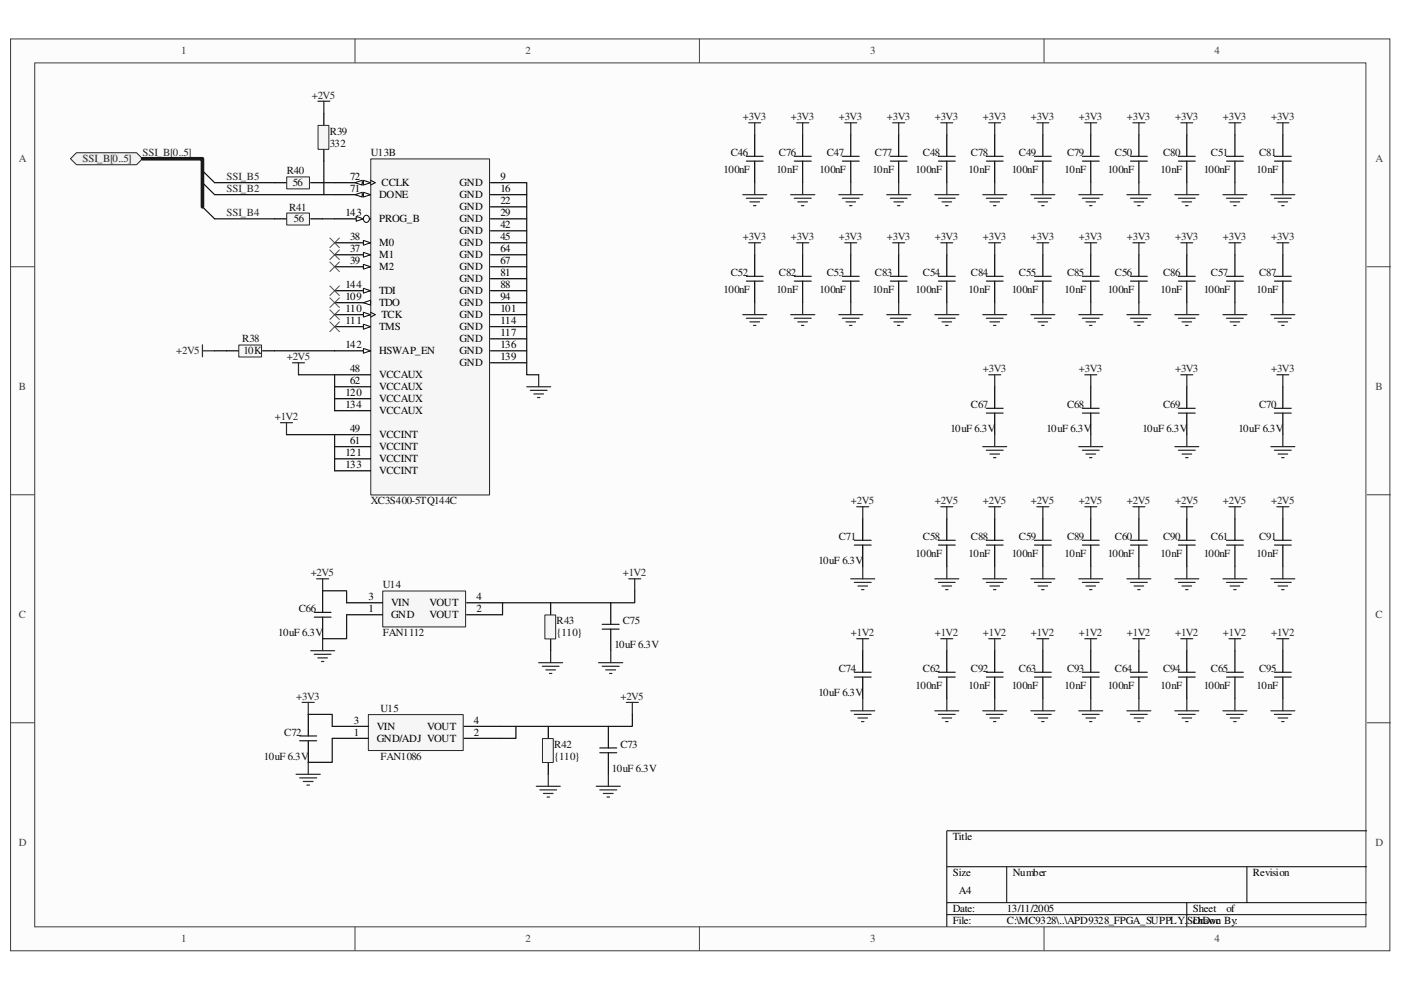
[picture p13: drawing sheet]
<svg xmlns="http://www.w3.org/2000/svg" width="297mm" height="210mm" viewBox="0 0 297 210" stroke-linecap="round" stroke-linejoin="round" font-family="sans-serif">
<defs><g id="words">
<g font-size="2.3" fill="#3f3f3f">
<text x="38.4" y="11.5">1</text>
<text x="111.4" y="11.5">2</text>
<text x="184.5" y="11.5">3</text>
<text x="257.5" y="11.5">4</text>
<text x="4" y="34.4">A</text>
<text x="291.6" y="34.4">A</text>
<text x="4" y="82.7">B</text>
<text x="291.6" y="82.7">B</text>
<text x="4" y="131.1">C</text>
<text x="291.6" y="131.1">C</text>
<text x="4" y="179.4">D</text>
<text x="291.6" y="179.4">D</text>
<text x="38.4" y="199.8">1</text>
<text x="111.4" y="199.8">2</text>
<text x="184.5" y="199.8">3</text>
<text x="257.5" y="199.8">4</text>
</g>
<g font-size="2.3" fill="#252525">
<text x="66.1" y="20.9">+2V5</text>
<text x="157.5" y="25.5">+3V3</text>
<text x="167.7" y="25.5">+3V3</text>
<text x="177.8" y="25.5">+3V3</text>
<text x="188" y="25.5">+3V3</text>
<text x="198.2" y="25.5">+3V3</text>
<text x="208.4" y="25.5">+3V3</text>
<text x="218.6" y="25.5">+3V3</text>
<text x="228.8" y="25.5">+3V3</text>
<text x="238.9" y="25.5">+3V3</text>
<text x="249.1" y="25.5">+3V3</text>
<text x="259.3" y="25.5">+3V3</text>
<text x="269.5" y="25.5">+3V3</text>
<text x="17.5" y="34.4">SSI_B[0..5]</text>
<text x="30.2" y="33.1">SSI_B[0..5]</text>
<text x="48" y="40.8">SSI_B2</text>
<text x="48" y="38.2">SSI_B5</text>
<text x="48" y="45.8">SSI_B4</text>
<text x="157.5" y="50.9">+3V3</text>
<text x="167.7" y="50.9">+3V3</text>
<text x="177.8" y="50.9">+3V3</text>
<text x="188" y="50.9">+3V3</text>
<text x="198.2" y="50.9">+3V3</text>
<text x="208.4" y="50.9">+3V3</text>
<text x="218.6" y="50.9">+3V3</text>
<text x="228.8" y="50.9">+3V3</text>
<text x="238.9" y="50.9">+3V3</text>
<text x="249.1" y="50.9">+3V3</text>
<text x="259.3" y="50.9">+3V3</text>
<text x="269.5" y="50.9">+3V3</text>
<text x="37.4" y="75.1">+2V5</text>
<text x="60.8" y="76.4">+2V5</text>
<text x="208.4" y="78.9">+3V3</text>
<text x="228.8" y="78.9">+3V3</text>
<text x="249.1" y="78.9">+3V3</text>
<text x="269.5" y="78.9">+3V3</text>
<text x="58.2" y="89.1">+1V2</text>
<text x="180.4" y="106.9">+2V5</text>
<text x="198.2" y="106.9">+2V5</text>
<text x="208.4" y="106.9">+2V5</text>
<text x="218.6" y="106.9">+2V5</text>
<text x="228.8" y="106.9">+2V5</text>
<text x="238.9" y="106.9">+2V5</text>
<text x="249.1" y="106.9">+2V5</text>
<text x="259.3" y="106.9">+2V5</text>
<text x="269.5" y="106.9">+2V5</text>
<text x="65.9" y="122.2">+2V5</text>
<text x="132" y="122.2">+1V2</text>
<text x="180.4" y="134.9">+1V2</text>
<text x="198.2" y="134.9">+1V2</text>
<text x="208.4" y="134.9">+1V2</text>
<text x="218.6" y="134.9">+1V2</text>
<text x="228.8" y="134.9">+1V2</text>
<text x="238.9" y="134.9">+1V2</text>
<text x="249.1" y="134.9">+1V2</text>
<text x="259.3" y="134.9">+1V2</text>
<text x="269.5" y="134.9">+1V2</text>
<text x="62.8" y="148.4">+3V3</text>
<text x="131.5" y="148.4">+2V5</text>
</g>
<g font-size="2.3" fill="#0e0e0e">
<text x="69.9" y="28.5">R39</text>
<text x="69.9" y="31.1">332</text>
<text x="78.6" y="33.1">U13B</text>
<text x="154.9" y="33.1">C46</text>
<text x="165.1" y="33.1">C76</text>
<text x="175.3" y="33.1">C47</text>
<text x="185.5" y="33.1">C77</text>
<text x="195.7" y="33.1">C48</text>
<text x="205.9" y="33.1">C78</text>
<text x="216" y="33.1">C49</text>
<text x="226.2" y="33.1">C79</text>
<text x="236.4" y="33.1">C50</text>
<text x="246.6" y="33.1">C80</text>
<text x="256.7" y="33.1">C51</text>
<text x="267" y="33.1">C81</text>
<text x="60.8" y="37">R40</text>
<text x="62.1" y="39.5">56</text>
<text x="153.4" y="36.7">100nF</text>
<text x="164.6" y="36.7">10nF</text>
<text x="173.8" y="36.7">100nF</text>
<text x="185" y="36.7">10nF</text>
<text x="194.1" y="36.7">100nF</text>
<text x="205.4" y="36.7">10nF</text>
<text x="214.5" y="36.7">100nF</text>
<text x="225.7" y="36.7">10nF</text>
<text x="234.9" y="36.7">100nF</text>
<text x="246.1" y="36.7">10nF</text>
<text x="255.2" y="36.7">100nF</text>
<text x="266.4" y="36.7">10nF</text>
<text x="61.3" y="44.8">R41</text>
<text x="62.3" y="47.1">56</text>
<text x="154.9" y="58.6">C52</text>
<text x="165.1" y="58.6">C82</text>
<text x="175.3" y="58.6">C53</text>
<text x="185.5" y="58.6">C83</text>
<text x="195.7" y="58.6">C54</text>
<text x="205.9" y="58.6">C84</text>
<text x="216" y="58.6">C55</text>
<text x="226.2" y="58.6">C85</text>
<text x="236.4" y="58.6">C56</text>
<text x="246.6" y="58.6">C86</text>
<text x="256.7" y="58.6">C57</text>
<text x="267" y="58.6">C87</text>
<text x="153.4" y="62.1">100nF</text>
<text x="164.6" y="62.1">10nF</text>
<text x="173.8" y="62.1">100nF</text>
<text x="185" y="62.1">10nF</text>
<text x="194.1" y="62.1">100nF</text>
<text x="205.4" y="62.1">10nF</text>
<text x="214.5" y="62.1">100nF</text>
<text x="225.7" y="62.1">10nF</text>
<text x="234.9" y="62.1">100nF</text>
<text x="246.1" y="62.1">10nF</text>
<text x="255.2" y="62.1">100nF</text>
<text x="266.4" y="62.1">10nF</text>
<text x="51.3" y="72.6">R38</text>
<text x="51.6" y="75.1">10K</text>
<text x="205.9" y="86.6">C67</text>
<text x="226.2" y="86.6">C68</text>
<text x="246.6" y="86.6">C69</text>
<text x="267" y="86.6">C70</text>
<text x="201.5" y="91.7">10uF 6.3V</text>
<text x="221.9" y="91.7">10uF 6.3V</text>
<text x="242.2" y="91.7">10uF 6.3V</text>
<text x="262.6" y="91.7">10uF 6.3V</text>
<text x="78.6" y="106.9">XC3S400-5TQ144C</text>
<text x="173.5" y="119.6">10uF 6.3V</text>
<text x="177.8" y="114.6">C71</text>
<text x="194.1" y="118.1">100nF</text>
<text x="195.7" y="114.6">C58</text>
<text x="205.4" y="118.1">10nF</text>
<text x="205.9" y="114.6">C88</text>
<text x="214.5" y="118.1">100nF</text>
<text x="216" y="114.6">C59</text>
<text x="225.7" y="118.1">10nF</text>
<text x="226.2" y="114.6">C89</text>
<text x="234.9" y="118.1">100nF</text>
<text x="236.4" y="114.6">C60</text>
<text x="246.1" y="118.1">10nF</text>
<text x="246.6" y="114.6">C90</text>
<text x="255.2" y="118.1">100nF</text>
<text x="256.7" y="114.6">C61</text>
<text x="266.4" y="118.1">10nF</text>
<text x="267" y="114.6">C91</text>
<text x="81.1" y="124.7">U14</text>
<text x="63.3" y="129.8">C66</text>
<text x="59" y="134.9">10uF 6.3V</text>
<text x="81.1" y="134.9">FAN1112</text>
<text x="118" y="132.3">R43</text>
<text x="118" y="134.9">{110}</text>
<text x="130.3" y="137.5">10uF 6.3V</text>
<text x="132" y="132.3">C75</text>
<text x="177.8" y="142.5">C74</text>
<text x="195.7" y="142.5">C62</text>
<text x="205.9" y="142.5">C92</text>
<text x="216" y="142.5">C63</text>
<text x="226.2" y="142.5">C93</text>
<text x="236.4" y="142.5">C64</text>
<text x="246.6" y="142.5">C94</text>
<text x="256.7" y="142.5">C65</text>
<text x="267" y="142.5">C95</text>
<text x="173.5" y="147.6">10uF 6.3V</text>
<text x="194.1" y="146.1">100nF</text>
<text x="205.4" y="146.1">10nF</text>
<text x="214.5" y="146.1">100nF</text>
<text x="225.7" y="146.1">10nF</text>
<text x="234.9" y="146.1">100nF</text>
<text x="246.1" y="146.1">10nF</text>
<text x="255.2" y="146.1">100nF</text>
<text x="266.4" y="146.1">10nF</text>
<text x="60.3" y="156">C72</text>
<text x="80.6" y="150.9">U15</text>
<text x="56" y="161.1">10uF 6.3V</text>
<text x="80.6" y="161.1">FAN1086</text>
<text x="117.5" y="158.5">R42</text>
<text x="117.5" y="161.1">{110}</text>
<text x="131.5" y="158.5">C73</text>
<text x="129.7" y="163.7">10uF 6.3V</text>
</g>
<g font-size="2.3">
<text x="74.2" y="38.2">72</text>
<text x="74.2" y="40.8">71</text>
<text x="80.9" y="39.5">CCLK</text>
<text x="97.4" y="39.5">GND</text>
<text x="106.1" y="38.2">9</text>
<text x="106.1" y="40.8">16</text>
<text x="73.2" y="45.8">143</text>
<text x="80.4" y="42">DONE</text>
<text x="80.4" y="47.1">PROG_B</text>
<text x="97.4" y="42">GND</text>
<text x="97.4" y="44.6">GND</text>
<text x="97.4" y="47.1">GND</text>
<text x="106.1" y="43.3">22</text>
<text x="106.1" y="45.8">29</text>
<text x="74.2" y="50.9">38</text>
<text x="74.2" y="53.5">37</text>
<text x="80.4" y="52.2">M0</text>
<text x="97.4" y="49.7">GND</text>
<text x="97.4" y="52.2">GND</text>
<text x="106.1" y="48.4">42</text>
<text x="106.1" y="50.9">45</text>
<text x="106.1" y="53.5">64</text>
<text x="74.2" y="56">39</text>
<text x="80.4" y="54.7">M1</text>
<text x="80.4" y="57.3">M2</text>
<text x="97.4" y="54.7">GND</text>
<text x="97.4" y="57.3">GND</text>
<text x="97.4" y="59.9">GND</text>
<text x="106.1" y="56">67</text>
<text x="106.1" y="58.6">81</text>
<text x="73.2" y="61.1">144</text>
<text x="73.2" y="63.7">109</text>
<text x="80.4" y="62.4">TDI</text>
<text x="80.4" y="64.9">TDO</text>
<text x="97.4" y="62.4">GND</text>
<text x="97.4" y="64.9">GND</text>
<text x="106.1" y="61.1">88</text>
<text x="106.1" y="63.7">94</text>
<text x="73.2" y="66.2">110</text>
<text x="73.2" y="68.7">111</text>
<text x="80.4" y="70">TMS</text>
<text x="80.9" y="67.5">TCK</text>
<text x="97.4" y="67.5">GND</text>
<text x="97.4" y="70">GND</text>
<text x="106.1" y="66.2">101</text>
<text x="106.1" y="68.7">114</text>
<text x="106.1" y="71.3">117</text>
<text x="73.2" y="73.8">142</text>
<text x="80.4" y="75.1">HSWAP_EN</text>
<text x="97.4" y="72.6">GND</text>
<text x="97.4" y="75.1">GND</text>
<text x="97.4" y="77.6">GND</text>
<text x="106.1" y="73.8">136</text>
<text x="106.1" y="76.4">139</text>
<text x="73.2" y="84">120</text>
<text x="74.2" y="78.9">48</text>
<text x="74.2" y="81.4">62</text>
<text x="80.4" y="80.2">VCCAUX</text>
<text x="80.4" y="82.7">VCCAUX</text>
<text x="73.2" y="86.6">134</text>
<text x="80.4" y="85.3">VCCAUX</text>
<text x="80.4" y="87.8">VCCAUX</text>
<text x="74.2" y="91.7">49</text>
<text x="74.2" y="94.2">61</text>
<text x="80.4" y="92.9">VCCINT</text>
<text x="80.4" y="95.5">VCCINT</text>
<text x="73.2" y="96.7">121</text>
<text x="73.2" y="99.3">133</text>
<text x="80.4" y="98">VCCINT</text>
<text x="80.4" y="100.5">VCCINT</text>
<text x="78.1" y="129.8">1</text>
<text x="78.1" y="127.3">3</text>
<text x="82.9" y="131.1">GND</text>
<text x="82.9" y="128.5">VIN</text>
<text x="91.1" y="128.5">VOUT</text>
<text x="91.1" y="131.1">VOUT</text>
<text x="101" y="127.3">4</text>
<text x="101" y="129.8">2</text>
<text x="75" y="153.5">3</text>
<text x="75" y="156">1</text>
<text x="79.9" y="154.7">VIN</text>
<text x="90.5" y="154.7">VOUT</text>
<text x="100.5" y="153.5">4</text>
<text x="100.5" y="156">2</text>
<text x="79.9" y="157.3">GND/ADJ VOUT</text>
<text x="202" y="178.1">Title</text>
<text x="202" y="185.8">Size</text>
<text x="214.8" y="185.8">Number</text>
<text x="265.6" y="185.8">Revision</text>
<text x="203.3" y="189.6">A4</text>
<text x="202" y="196">File:</text>
<text x="202" y="193.4">Date:</text>
<text x="213.5" y="196">C:\MC9328\..\APD9328_FPGA_SUPPLY.</text>
<text x="213.5" y="193.4">13/11/2005</text>
<text x="251.7" y="196">ScDhrDoc</text>
<text x="252.9" y="193.4">Sheet</text>
<text x="255.2" y="196">awn By:</text>
<text x="260.1" y="193.4">of</text>
</g>
</g></defs>
<path d="M2.3 8.3h292.4v193.3h-292.4z" fill="#fcfcfc"/>
<path d="M2.2 8.3h292.5v193.3h-292.5z" fill="none" stroke="#3f3f3f" stroke-width=".21"/>
<path d="M7.4 13.4h282.2v183.1h-282.2z" fill="#fcfcfc"/>
<g fill="none" stroke="#3f3f3f" stroke-width=".21">
<path d="M7.4 13.3h282.2v183.2h-282.2zM75.3 8.2v5.1M148.3 8.2v5.1M221.4 8.2v5.1M2.2 56.6h5.1M289.8 56.6h5.1M2.2 104.9h5.1M289.8 104.9h5.1M2.2 153.2h5.1M289.8 153.2h5.1M75.3 196.5v5.1M148.3 196.5v5.1"/>
<path d="M221.4 196.5v5.1"/>
</g>
<path d="M289.8 176.1h-89.1v20.4M200.7 183.8h89.1M200.7 191.4h89.1M200.7 193.9h89.1M213.4 183.8v7.6M251.6 191.4v5.1M264.4 183.8v7.6" fill="none" stroke="#000" stroke-width=".21"/>
<path d="M62 76.9h2.6M63.3 76.9v2.6M114.2 79.5v2.5M59.5 89.6h2.5M60.7 89.6v2.6M111.7 82h5.1M112.4 82.8h3.6M113.2 83.5h2M114 84.3h.5" fill="none" stroke="#252525" stroke-width=".25"/>
<path d="M180.4 54v4.6M180.4 59.6v4.6M190.5 54v4.6M190.5 59.6v4.6M182.9 138v4.5M182.9 143.6v4.5" fill="none" stroke="#000" stroke-width=".25"/>
<path d="M178.6 59.6h3.6M178.6 58.6h3.6M188.8 59.6h3.5M188.8 58.6h3.5M181.1 143.6h3.6M181.1 142.5h3.6" fill="none" stroke="#1b1b1b" stroke-width=".25"/>
<path d="M111.7 38.7v40.8h2.5" fill="none" stroke="#0e0e0e" stroke-width=".25"/>
<path d="M14.9 33.7l1.3-1.3h12.8l1.2 1.3-1.2 1.2h-12.8z" fill-rule="evenodd" fill="#f0f0f0"/>
<path d="M14.9 33.7l1.3-1.3h12.8l1.2 1.3-1.2 1.2h-12.8z" fill="none" stroke="#252525" stroke-width=".21"/>
<path d="M30.2 33.7h12.7v10.2" fill="none" stroke="#0e0e0e" stroke-width=".76"/>
<path d="M42.9 36.2l2.6 2.5M42.9 38.7l2.6 2.6M42.9 43.9l2.6 2.5" fill="none" stroke="#0e0e0e" stroke-width=".25"/>
<path d="M48 74.4h2.6M55.7 74.4h2.5" fill="none" stroke="#000" stroke-width=".25"/>
<path d="M50.7 73.2h4.8v2.5h-4.8z" fill="#f6f6f6"/>
<path d="M50.6 73.2h4.9v2.5h-4.9z" fill="none" stroke="#252525" stroke-width=".21"/>
<g fill="none" stroke="#252525" stroke-width=".25">
<path d="M158.7 26h2.6M160 26v2.6M160 38.7v2.6M168.9 26h2.6M170.2 26v2.6M170.2 38.7v2.6M179.1 26h2.5M180.4 26v2.6M180.4 38.7v2.6M189.3 26h2.5M190.5 26v2.6M190.5 38.7v2.6"/>
<path d="M199.5 26h2.5M200.7 26v2.6M200.7 38.7v2.6M209.6 26h2.6M210.9 26v2.6M210.9 38.7v2.6M219.8 26h2.6M221.1 26v2.6M221.1 38.7v2.6M230 26h2.5M231.3 26v2.6M231.3 38.7v2.6"/>
<path d="M240.2 26h2.5M241.5 26v2.6M241.5 38.7v2.6M250.4 26h2.5M251.6 26v2.6M251.6 38.7v2.6M260.6 26h2.5M261.8 26v2.6M261.8 38.7v2.6M270.7 26h2.6M272 26v2.6M272 38.7v2.6"/>
<path d="M157.5 41.3h5.1M158.2 42h3.6M158.7 51.5h2.6M159 42.8h2M159.8 43.6h.5M160 51.5v2.5M167.6 41.3h5.2M168.4 42h3.6M168.9 51.5h2.6M169.2 42.8h2M169.9 43.6h.5M170.2 51.5v2.5"/>
<path d="M177.8 41.3h5.1M178.6 42h3.6M179.1 51.5h2.5M179.4 42.8h2M180.1 43.6h.5M180.4 51.5v2.5M188 41.3h5.1M188.8 42h3.5M189.3 51.5h2.5M189.5 42.8h2.1M190.3 43.6h.5M190.5 51.5v2.5"/>
<path d="M198.2 41.3h5.1M199 42h3.5M199.5 51.5h2.5M199.7 42.8h2.1M200.5 43.6h.5M200.7 51.5v2.5M208.4 41.3h5M209.1 42h3.6M209.6 51.5h2.6M209.9 42.8h2M210.6 43.6h.6M210.9 51.5v2.5"/>
<path d="M218.6 41.3h5M219.3 42h3.6M219.8 51.5h2.6M220.1 42.8h2M220.8 43.6h.6M221.1 51.5v2.5M228.7 41.3h5.1M229.5 42h3.5M230 51.5h2.5M230.2 42.8h2.1M231 43.6h.5M231.3 51.5v2.5"/>
<path d="M238.9 41.3h5.1M239.7 42h3.5M240.2 51.5h2.5M240.4 42.8h2.1M241.2 43.6h.5M241.5 51.5v2.5M249.1 41.3h5.1M249.8 42h3.6M250.4 51.5h2.5M250.6 42.8h2M251.4 43.6h.5M251.6 51.5v2.5"/>
<path d="M259.3 41.3h5.1M260 42h3.6M260.6 51.5h2.5M260.8 42.8h2M261.6 43.6h.5M261.8 51.5v2.5M269.4 41.3h5.1M270.2 42h3.6M270.7 51.5h2.6M271 42.8h2M271.7 43.6h.5M272 51.5v2.5"/>
<path d="M42.9 73.1v2.5M42.9 74.4h2.6M157.5 66.7h5.1M158.2 67.5h3.6M159 68.2h2M159.8 69h.5M160 64.2v2.5M167.6 66.7h5.2M168.4 67.5h3.6M169.2 68.2h2M169.9 69h.5M170.2 64.2v2.5"/>
<path d="M177.8 66.7h5.1M178.6 67.5h3.6M179.4 68.2h2M180.1 69h.5M180.4 64.2v2.5M188 66.7h5.1M188.8 67.5h3.5M189.5 68.2h2.1M190.3 69h.5M190.5 64.2v2.5M198.2 66.7h5.1M199 67.5h3.5"/>
<path d="M199.7 68.2h2.1M200.5 69h.5M200.7 64.2v2.5M208.4 66.7h5M209.1 67.5h3.6M209.6 79.5h2.6M209.9 68.2h2M210.6 69h.6M210.9 64.2v2.5M210.9 79.5v2.5M218.6 66.7h5M219.3 67.5h3.6"/>
<path d="M220.1 68.2h2M220.8 69h.6M221.1 64.2v2.5M228.7 66.7h5.1M229.5 67.5h3.5M230 79.5h2.5M230.2 68.2h2.1M231 69h.5M231.3 64.2v2.5M231.3 79.5v2.5M238.9 66.7h5.1M239.7 67.5h3.5"/>
<path d="M240.4 68.2h2.1M241.2 69h.5M241.5 64.2v2.5M249.1 66.7h5.1M249.8 67.5h3.6M250.4 79.5h2.5M250.6 68.2h2M251.4 69h.5M251.6 64.2v2.5M251.6 79.5v2.5M259.3 66.7h5.1M260 67.5h3.6"/>
<path d="M260.8 68.2h2M261.6 69h.5M261.8 64.2v2.5M269.4 66.7h5.1M270.2 67.5h3.6M270.7 79.5h2.6M271 68.2h2M271.7 69h.5M272 64.2v2.5M272 79.5v2.5M208.4 94.7h5M209.1 95.5h3.6"/>
<path d="M209.9 96.3h2M210.6 97h.6M210.9 92.2v2.5M228.7 94.7h5.1M229.5 95.5h3.5M230.2 96.3h2.1M231 97h.5M231.3 92.2v2.5M249.1 94.7h5.1M249.8 95.5h3.6M250.6 96.3h2M251.4 97h.5"/>
<path d="M251.6 92.2v2.5M269.4 94.7h5.1M270.2 95.5h3.6M271 96.3h2M271.7 97h.5M272 92.2v2.5M181.6 107.4h2.6M182.9 107.4v2.6M199.5 107.4h2.5M200.7 107.4v2.6M209.6 107.4h2.6M210.9 107.4v2.6"/>
<path d="M219.8 107.4h2.6M221.1 107.4v2.6M230 107.4h2.5M231.3 107.4v2.6M240.2 107.4h2.5M241.5 107.4v2.6M250.4 107.4h2.5M251.6 107.4v2.6M260.6 107.4h2.5M261.8 107.4v2.6M270.7 107.4h2.6M272 107.4v2.6"/>
<path d="M180.4 122.7h5.1M181.1 123.5h3.6M181.6 135.4h2.6M181.9 124.2h2M182.7 125h.5M182.9 120.1v2.6M182.9 135.4v2.6M198.2 122.7h5.1M199 123.5h3.5M199.5 135.4h2.5M199.7 124.2h2.1M200.5 125h.5"/>
<path d="M200.7 120.1v2.6M200.7 135.4v2.6M208.4 122.7h5M209.1 123.5h3.6M209.6 135.4h2.6M209.9 124.2h2M210.6 125h.6M210.9 120.1v2.6M210.9 135.4v2.6M218.6 122.7h5M219.3 123.5h3.6M219.8 135.4h2.6"/>
<path d="M220.1 124.2h2M220.8 125h.6M221.1 120.1v2.6M221.1 135.4v2.6M228.7 122.7h5.1M229.5 123.5h3.5M230 135.4h2.5M230.2 124.2h2.1M231 125h.5M231.3 120.1v2.6M231.3 135.4v2.6M238.9 122.7h5.1"/>
<path d="M239.7 123.5h3.5M240.2 135.4h2.5M240.4 124.2h2.1M241.2 125h.5M241.5 120.1v2.6M241.5 135.4v2.6M249.1 122.7h5.1M249.8 123.5h3.6M250.4 135.4h2.5M250.6 124.2h2M251.4 125h.5M251.6 120.1v2.6"/>
<path d="M251.6 135.4v2.6M259.3 122.7h5.1M260 123.5h3.6M260.6 135.4h2.5M260.8 124.2h2M261.6 125h.5M261.8 120.1v2.6M261.8 135.4v2.6M269.4 122.7h5.1M270.2 123.5h3.6M270.7 135.4h2.6M271 124.2h2"/>
<path d="M271.7 125h.5M272 120.1v2.6M272 135.4v2.6M180.4 150.7h5.1M181.1 151.5h3.6M181.9 152.2h2M182.7 153h.5M182.9 148.1v2.6M198.2 150.7h5.1M199 151.5h3.5M199.7 152.2h2.1M200.5 153h.5"/>
<path d="M200.7 148.1v2.6M208.4 150.7h5M209.1 151.5h3.6M209.9 152.2h2M210.6 153h.6M210.9 148.1v2.6M218.6 150.7h5M219.3 151.5h3.6M220.1 152.2h2M220.8 153h.6M221.1 148.1v2.6M228.7 150.7h5.1"/>
<path d="M229.5 151.5h3.5M230.2 152.2h2.1M231 153h.5M231.3 148.1v2.6M238.9 150.7h5.1M239.7 151.5h3.5M240.4 152.2h2.1M241.2 153h.5M241.5 148.1v2.6M249.1 150.7h5.1M249.8 151.5h3.6M250.6 152.2h2"/>
<path d="M251.4 153h.5M251.6 148.1v2.6M259.3 150.7h5.1M260 151.5h3.6M260.8 152.2h2M261.6 153h.5M261.8 148.1v2.6M269.4 150.7h5.1M270.2 151.5h3.6M271 152.2h2M271.7 153h.5M272 148.1v2.6"/>
</g>
<g fill="none" stroke="#000" stroke-width=".25">
<path d="M160 28.6v4.5M160 34.2v4.5M170.2 28.6v4.5M170.2 34.2v4.5M180.4 28.6v4.5M180.4 34.2v4.5M190.5 28.6v4.5M190.5 34.2v4.5M200.7 28.6v4.5M200.7 34.2v4.5M210.9 28.6v4.5M210.9 34.2v4.5"/>
<path d="M221.1 28.6v4.5M221.1 34.2v4.5M231.3 28.6v4.5M231.3 34.2v4.5M241.5 28.6v4.5M241.5 34.2v4.5M251.6 28.6v4.5M251.6 34.2v4.5M261.8 28.6v4.5M261.8 34.2v4.5M272 28.6v4.5M272 34.2v4.5"/>
<path d="M160 54v4.6M160 59.6v4.6M170.2 54v4.6M170.2 59.6v4.6M200.7 54v4.6M200.7 59.6v4.6M210.9 54v4.6M210.9 59.6v4.6M221.1 54v4.6M221.1 59.6v4.6M231.3 54v4.6M231.3 59.6v4.6"/>
<path d="M241.5 54v4.6M241.5 59.6v4.6M251.6 54v4.6M251.6 59.6v4.6M261.8 54v4.6M261.8 59.6v4.6M272 54v4.6M272 59.6v4.6M210.9 82v4.6M210.9 87.6v4.6M231.3 82v4.6M231.3 87.6v4.6"/>
<path d="M251.6 82v4.6M251.6 87.6v4.6M272 82v4.6M272 87.6v4.6M182.9 110v4.6M182.9 115.6v4.5M200.7 110v4.6M200.7 115.6v4.5M210.9 110v4.6M210.9 115.6v4.5M221.1 110v4.6M221.1 115.6v4.5"/>
<path d="M231.3 110v4.6M231.3 115.6v4.5M241.5 110v4.6M241.5 115.6v4.5M251.6 110v4.6M251.6 115.6v4.5M261.8 110v4.6M261.8 115.6v4.5M272 110v4.6M272 115.6v4.5M200.7 138v4.5M210.9 138v4.5"/>
<path d="M221.1 138v4.5M231.3 138v4.5M241.5 138v4.5M251.6 138v4.5M261.8 138v4.5M272 138v4.5M200.7 143.6v4.5M210.9 143.6v4.5M221.1 143.6v4.5M231.3 143.6v4.5M241.5 143.6v4.5M251.6 143.6v4.5"/>
<path d="M261.8 143.6v4.5M272 143.6v4.5"/>
</g>
<g fill="none" stroke="#1b1b1b" stroke-width=".25">
<path d="M158.2 34.2h3.6M158.2 33.1h3.6M168.4 34.2h3.6M168.4 33.1h3.6M178.6 34.2h3.6M178.6 33.1h3.6M188.8 34.2h3.5M188.8 33.1h3.5M199 34.2h3.5M199 33.1h3.5M209.1 34.2h3.6M209.1 33.1h3.6"/>
<path d="M219.3 34.2h3.6M219.3 33.1h3.6M229.5 34.2h3.5M229.5 33.1h3.5M239.7 34.2h3.5M239.7 33.1h3.5M249.8 34.2h3.6M249.8 33.1h3.6M260 34.2h3.6M260 33.1h3.6M270.2 34.2h3.6M270.2 33.1h3.6"/>
<path d="M158.2 59.6h3.6M158.2 58.6h3.6M168.4 59.6h3.6M168.4 58.6h3.6M199 59.6h3.5M199 58.6h3.5M209.1 59.6h3.6M209.1 58.6h3.6M219.3 59.6h3.6M219.3 58.6h3.6M229.5 59.6h3.5M229.5 58.6h3.5"/>
<path d="M239.7 59.6h3.5M239.7 58.6h3.5M249.8 59.6h3.6M249.8 58.6h3.6M260 59.6h3.6M260 58.6h3.6M270.2 59.6h3.6M270.2 58.6h3.6M209.1 87.6h3.6M209.1 86.6h3.6M229.5 87.6h3.5M229.5 86.6h3.5"/>
<path d="M249.8 87.6h3.6M249.8 86.6h3.6M270.2 87.6h3.6M270.2 86.6h3.6M181.1 115.6h3.6M181.1 114.6h3.6M199 115.6h3.5M199 114.6h3.5M209.1 115.6h3.6M209.1 114.6h3.6M219.3 115.6h3.6M219.3 114.6h3.6"/>
<path d="M229.5 115.6h3.5M229.5 114.6h3.5M239.7 115.6h3.5M239.7 114.6h3.5M249.8 115.6h3.6M249.8 114.6h3.6M260 115.6h3.6M260 114.6h3.6M270.2 115.6h3.6M270.2 114.6h3.6M199 143.6h3.5M199 142.5h3.5"/>
<path d="M209.1 143.6h3.6M209.1 142.5h3.6M219.3 143.6h3.6M219.3 142.5h3.6M229.5 143.6h3.5M229.5 142.5h3.5M239.7 143.6h3.5M239.7 142.5h3.5M249.8 143.6h3.6M249.8 142.5h3.6M260 143.6h3.6M260 142.5h3.6"/>
<path d="M270.2 143.6h3.6M270.2 142.5h3.6"/>
</g>
<path d="M81.2 125.3h17.5v7.6h-17.5z" fill="#f6f6f6"/>
<path d="M81.1 125.3h17.6v7.6h-17.6z" fill="none" stroke="#252525" stroke-width=".21"/>
<path d="M68.4 125.3v4.5M68.4 130.9v4.5M73.5 130.3h7.6M73.5 127.8h7.6M98.9 130.3h7.6M98.9 127.8h7.6M129.5 127.8v4.6M129.5 133.4v4.6" fill="none" stroke="#000" stroke-width=".25"/>
<path d="M66.6 130.9h3.6M66.6 129.8h3.6M127.7 133.4h3.6M127.7 132.4h3.6" fill="none" stroke="#1b1b1b" stroke-width=".25"/>
<g fill="none" stroke="#252525" stroke-width=".25">
<path d="M65.9 138h5M66.6 138.7h3.6M67.1 122.7h2.6M67.4 139.5h2M68.4 122.7v2.6M68.4 135.4v2.6M129.5 138v2.5M133.3 122.7h2.5M134.6 122.7v2.6M68.2 140.3h.5M126.9 140.5h5.1M127.7 141.3h3.6"/>
<path d="M128.4 142h2.1M129.2 142.8h.5"/>
</g>
<path d="M68.4 125.3h5.1v2.5M73.5 130.3v5.1h-5.1" fill="none" stroke="#0e0e0e" stroke-width=".25"/>
<path d="M78.7 33.7h25.1v71.2h-25.1z" fill="#f6f6f6"/>
<path d="M78.6 33.7h25.2v71.2h-25.2z" fill="none" stroke="#252525" stroke-width=".21"/>
<path d="M70.9 38.7h7.7" fill="none" stroke="#000" stroke-width=".25"/>
<path d="M78.6 38.2l1 .5-1 .5" fill="none" stroke="#000" stroke-width=".21"/>
<path d="M77 38.2l1.6 .5-1.6 .5z" fill="#fcfcfc"/>
<path d="M77 38.2l1.6 .5-1.6 .5z" fill="none" stroke="#000" stroke-width=".21"/>
<path d="M75.3 38.7l1.5-.5v1z" fill="#fcfcfc"/>
<path d="M75.3 38.7l1.5-.5v1z" fill="none" stroke="#000" stroke-width=".21"/>
<path d="M70.9 41.3h7.7" fill="none" stroke="#000" stroke-width=".25"/>
<path d="M77 40.8l1.6 .5-1.6 .5z" fill="#fcfcfc"/>
<path d="M77 40.8l1.6 .5-1.6 .5z" fill="none" stroke="#000" stroke-width=".21"/>
<path d="M75.3 41.3l1.5-.5v1z" fill="#fcfcfc"/>
<path d="M75.3 41.3l1.5-.5v1z" fill="none" stroke="#000" stroke-width=".21"/>
<path d="M70.9 74.4h7.7" fill="none" stroke="#000" stroke-width=".25"/>
<path d="M77 73.9l1.6 .5-1.6 .5z" fill="#fcfcfc"/>
<path d="M77 73.9l1.6 .5-1.6 .5z" fill="none" stroke="#000" stroke-width=".21"/>
<path d="M70.9 51.5h7.7" fill="none" stroke="#000" stroke-width=".25"/>
<path d="M77 51l1.6 .5-1.6 .5z" fill="#fcfcfc"/>
<path d="M77 51l1.6 .5-1.6 .5z" fill="none" stroke="#000" stroke-width=".21"/>
<path d="M70.9 54h7.7" fill="none" stroke="#000" stroke-width=".25"/>
<path d="M77 53.5l1.6 .5-1.6 .5z" fill="#fcfcfc"/>
<path d="M77 53.5l1.6 .5-1.6 .5z" fill="none" stroke="#000" stroke-width=".21"/>
<path d="M70.9 56.6h7.7" fill="none" stroke="#000" stroke-width=".25"/>
<path d="M77 56l1.6 .6-1.6 .5z" fill="#fcfcfc"/>
<path d="M77 56l1.6 .6-1.6 .5z" fill="none" stroke="#000" stroke-width=".21"/>
<path d="M70.9 46.4h7.7" fill="none" stroke="#000" stroke-width=".25"/>
<path d="M77.2 45.9a.67 .67 0 0 1 .9 0 .67 .67 0 0 1 0 1 .67 .67 0 0 1-.9 0 .86 .86 0 0 1 0-1z" fill-rule="evenodd" fill="#fcfcfc"/>
<path d="M77.2 45.9a.67 .67 0 0 1 .9 0 .67 .67 0 0 1 0 1 .67 .67 0 0 1-.9 0 .86 .86 0 0 1 0-1z" fill="none" stroke="#000" stroke-width=".21"/>
<path d="M75.5 45.9l1.5 .5-1.5 .5z" fill="#fcfcfc"/>
<path d="M75.5 45.9l1.5 .5-1.5 .5zM78.6 66.2l1 .5-1 .5" fill="none" stroke="#000" stroke-width=".21"/>
<path d="M70.9 66.7h7.7" fill="none" stroke="#000" stroke-width=".25"/>
<path d="M77 66.2l1.6 .5-1.6 .5z" fill="#fcfcfc"/>
<path d="M77 66.2l1.6 .5-1.6 .5z" fill="none" stroke="#000" stroke-width=".21"/>
<path d="M70.9 61.6h7.7" fill="none" stroke="#000" stroke-width=".25"/>
<path d="M77 61.1l1.6 .5-1.6 .5z" fill="#fcfcfc"/>
<path d="M77 61.1l1.6 .5-1.6 .5z" fill="none" stroke="#000" stroke-width=".21"/>
<path d="M70.9 64.2h7.7" fill="none" stroke="#000" stroke-width=".25"/>
<path d="M77 64.2l1.6-.5v1z" fill="#fcfcfc"/>
<path d="M77 64.2l1.6-.5v1z" fill="none" stroke="#000" stroke-width=".21"/>
<path d="M70.9 69.3h7.7" fill="none" stroke="#000" stroke-width=".25"/>
<path d="M77 68.7l1.6 .6-1.6 .5z" fill="#fcfcfc"/>
<path d="M77 68.7l1.6 .6-1.6 .5z" fill="none" stroke="#000" stroke-width=".21"/>
<g fill="none" stroke="#000" stroke-width=".25">
<path d="M58.2 38.7h2.5M65.9 38.7h2.5M104 38.7h7.7M104 41.3h7.7M104 43.9h7.7M104 46.4h7.7M104 48.9h7.7M104 51.5h7.7M104 54h7.7M104 56.6h7.7M104 59.1h7.7M70.9 79.5h7.7"/>
<path d="M104 61.6h7.7M104 64.2h7.7M104 66.7h7.7M104 69.3h7.7M104 71.8h7.7M104 74.4h7.7M104 76.9h7.7M70.9 82h7.7M70.9 84.5h7.7M70.9 87.1h7.7M70.9 92.2h7.7M70.9 94.7h7.7"/>
<path d="M70.9 97.3h7.7M70.9 99.8h7.7"/>
</g>
<g fill="none" stroke="#4c4c4c" stroke-width=".21">
<path d="M69.9 50.5l2.1 2M69.9 53l2.1 2M69.9 55.5l2.1 2.1M72 50.5l-2.1 2M72 53l-2.1 2M72 55.5l-2.1 2.1M69.9 65.7l2.1 2M69.9 63.2l2.1 2M69.9 60.6l2.1 2.1M69.9 68.2l2.1 2.1M72 65.7l-2.1 2M72 63.2l-2.1 2"/>
<path d="M72 60.6l-2.1 2.1M72 68.2l-2.1 2.1"/>
</g>
<path d="M45.5 74.4h2.5M58.2 74.4h12.7M63.3 79.5h7.6v7.6M60.7 92.2h10.2v7.6" fill="none" stroke="#0e0e0e" stroke-width=".25"/>
<path d="M60.8 37.5h4.8v2.5h-4.8z" fill="#f6f6f6"/>
<path d="M60.8 37.5h4.8v2.5h-4.8z" fill="none" stroke="#252525" stroke-width=".21"/>
<path d="M58.2 46.4h2.5M65.9 46.4h2.5" fill="none" stroke="#000" stroke-width=".25"/>
<path d="M60.8 45.2h4.8v2.5h-4.8z" fill="#f6f6f6"/>
<path d="M60.8 45.2h4.8v2.5h-4.8z" fill="none" stroke="#252525" stroke-width=".21"/>
<path d="M116.8 127.8v2.5M116.8 135.4v2.6" fill="none" stroke="#000" stroke-width=".25"/>
<path d="M115.6 130.4h2.2v5.1h-2.2z" fill="#f6f6f6"/>
<path d="M115.5 130.4h2.3v5.1h-2.3z" fill="none" stroke="#252525" stroke-width=".21"/>
<path d="M116.8 138v2.5M114.2 140.5h5.1M115 141.3h3.5M115.7 142h2.1M116.5 142.8h.5" fill="none" stroke="#252525" stroke-width=".25"/>
<path d="M45.5 38.7h12.7M68.4 38.7h2.5M45.5 46.4h12.7M68.4 46.4h2.5M134.6 125.3v2.5h-28.1v2.5" fill="none" stroke="#0e0e0e" stroke-width=".25"/>
<path d="M68.7 24v2.5M68.7 31.6v2.6" fill="none" stroke="#000" stroke-width=".25"/>
<path d="M67.5 26.6h2.2v5.1h-2.2z" fill="#f6f6f6"/>
<path d="M67.4 26.6h2.3v5.1h-2.3z" fill="none" stroke="#252525" stroke-width=".21"/>
<path d="M67.4 21.5h2.5M68.7 21.5v2.5" fill="none" stroke="#252525" stroke-width=".25"/>
<path d="M68.7 34.2v7.1h2.2M45.5 41.3h23.2" fill="none" stroke="#0e0e0e" stroke-width=".25"/>
<path d="M78.1 151.6h20.1v7.5h-20.1z" fill="#f6f6f6"/>
<path d="M78.1 151.5h20.1v7.6h-20.1z" fill="none" stroke="#252525" stroke-width=".21"/>
<path d="M65.4 151.5v4.5M65.4 157.1v4.5M70.4 156.5h7.7M70.4 154h7.7M98.4 156.5h7.6M98.4 154h7.6M116.2 154v2.5M129 154v4.6M129 159.6v4.6M116.2 161.6v2.6" fill="none" stroke="#000" stroke-width=".25"/>
<path d="M63.5 157.1h3.6M63.5 156h3.6M127.2 159.6h3.6M127.2 158.6h3.6" fill="none" stroke="#1b1b1b" stroke-width=".25"/>
<g fill="none" stroke="#252525" stroke-width=".25">
<path d="M64 148.9h2.6M65.4 148.9v2.6M132.8 148.9h2.5M134.1 148.9v2.6M62.8 164.2h5.1M63.5 164.9h3.6M64.3 165.7h2.1M65.1 166.5h.5M65.4 161.6v2.6M126.4 166.7h5.1M127.2 167.5h3.6M127.9 168.2h2.1"/>
<path d="M128.7 169h.5M129 164.2v2.5"/>
</g>
<path d="M65.4 151.5h5v2.5M70.4 156.5v5.1h-5" fill="none" stroke="#0e0e0e" stroke-width=".25"/>
<path d="M115.1 156.6h2.2v5.1h-2.2z" fill="#f6f6f6"/>
<path d="M115 156.6h2.3v5.1h-2.3z" fill="none" stroke="#252525" stroke-width=".21"/>
<path d="M113.7 166.7h5.1M114.5 167.5h3.5M115.2 168.2h2.1M116 169h.5M116.2 164.2v2.5" fill="none" stroke="#252525" stroke-width=".25"/>
<path d="M109.4 154v2.5h-3.4M134.1 151.5v2.5h-28.1" fill="none" stroke="#0e0e0e" stroke-width=".25"/>
<use href="#words"/>
</svg>
